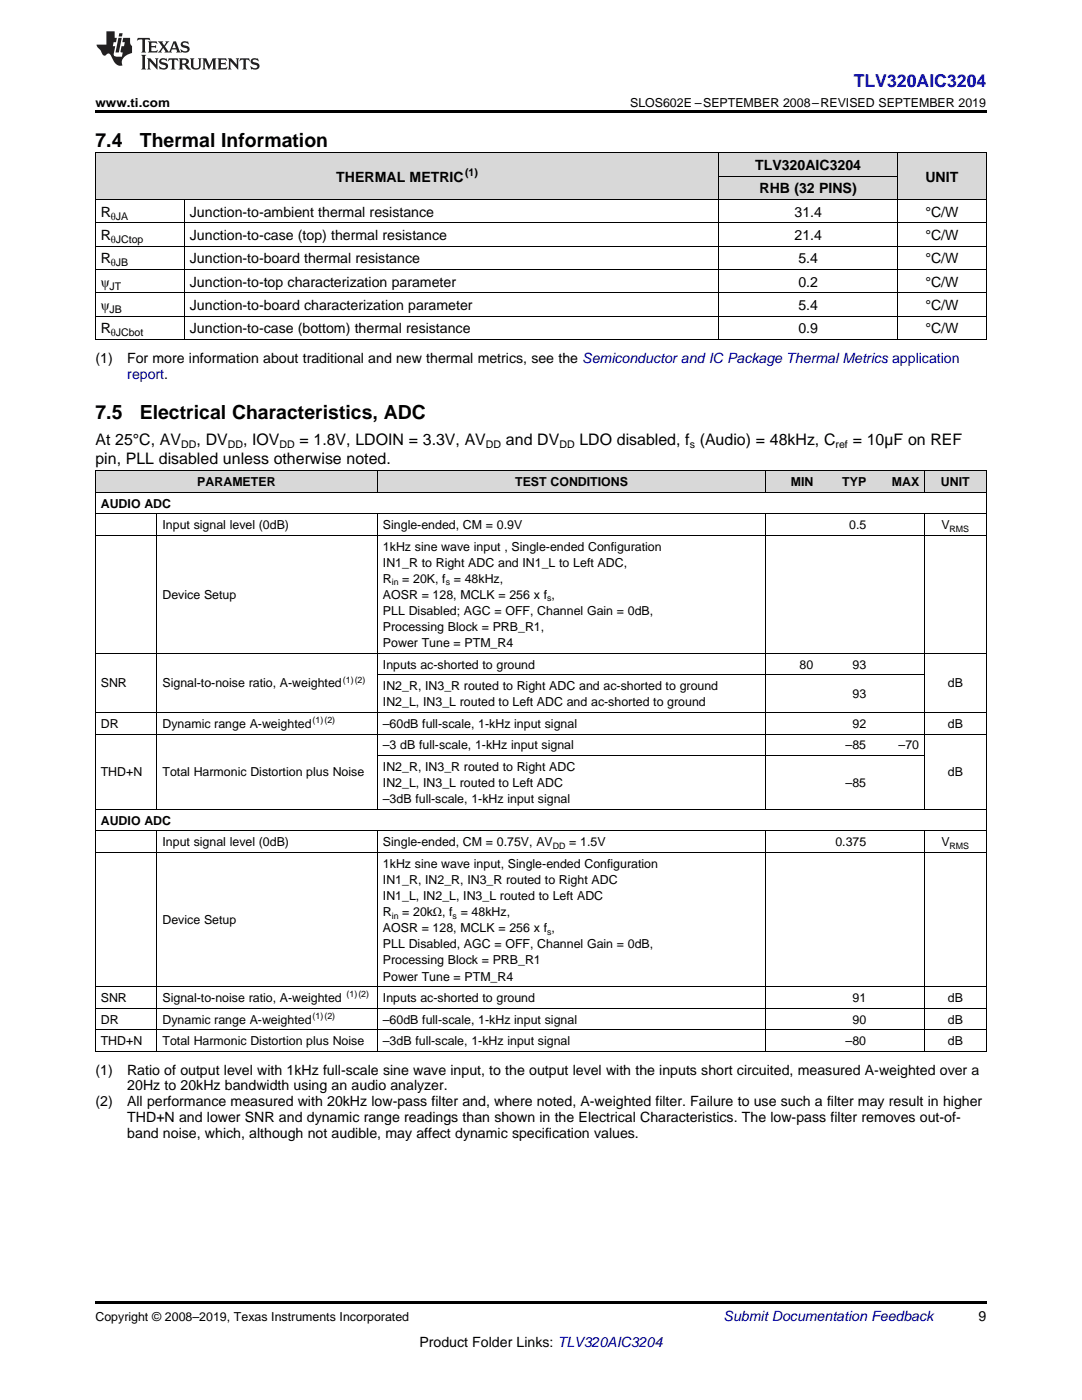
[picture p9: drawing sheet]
<svg xmlns="http://www.w3.org/2000/svg" width="216mm" height="279mm" viewBox="0 0 216 279" stroke-linecap="round" stroke-linejoin="round" font-family="sans-serif">
<defs><g id="words">
<g font-size="3.9">
<text x="19" y="29.3">7.4</text>
<text x="27.9" y="29.3">Thermal Information</text>
<text x="19" y="83.6">7.5</text>
<text x="27.9" y="83.6">Electrical Characteristics, ADC</text>
</g>
<text font-size="3.5" fill="#00f" x="170.4" y="17.3">TLV320AIC3204</text>
<g font-size="3.2">
<text x="19" y="88.8">At 25°C, AV</text>
<text x="39.2" y="88.8">, DV</text>
<text x="48.5" y="88.8">, IOV</text>
<text x="59.8" y="88.8">= 1.8V, LDOIN = 3.3V, AV</text>
<text x="101" y="88.8">and DV</text>
<text x="115.6" y="88.8">LDO disabled, f (Audio) = 48kHz, C</text>
<text x="170.1" y="88.8">= 10µF on REF</text>
<text x="19" y="92.7">pin, PLL disabled unless otherwise noted.</text>
</g>
<g font-size="2.8">
<text x="150.7" y="33.9">TLV320AIC3204</text>
<text x="67.1" y="36.3">THERMAL METRIC</text>
<text x="151.6" y="38.6">RHB (32 PINS)</text>
<text x="184.6" y="36.3">UNIT</text>
<text x="20.1" y="43.3">R</text>
<text x="20.1" y="47.9">R</text>
<text x="37.9" y="43.3">Junction-to-ambient thermal resistance</text>
<text x="37.9" y="47.9">Junction-to-case (top) thermal resistance</text>
<text x="158.5" y="43.3">31.4</text>
<text x="158.5" y="47.9">21.4</text>
<text x="184.6" y="43.3">°C/W</text>
<text x="184.6" y="47.9">°C/W</text>
<text x="20.1" y="52.6">R</text>
<text x="37.9" y="52.6">Junction-to-board thermal resistance</text>
<text x="159.3" y="52.6">5.4</text>
<text x="184.6" y="52.6">°C/W</text>
<text x="20.1" y="57.2">ψ</text>
<text x="37.9" y="57.2">Junction-to-top characterization parameter</text>
<text x="159.3" y="57.2">0.2</text>
<text x="184.6" y="57.2">°C/W</text>
<text x="20.1" y="61.9">ψ</text>
<text x="37.9" y="61.9">Junction-to-board characterization parameter</text>
<text x="159.3" y="61.9">5.4</text>
<text x="184.6" y="61.9">°C/W</text>
<text x="20.1" y="66.5">R</text>
<text x="37.9" y="66.5">Junction-to-case (bottom) thermal resistance</text>
<text x="159.3" y="66.5">0.9</text>
<text x="184.6" y="66.5">°C/W</text>
<text x="19" y="72.4">(1)</text>
<text x="25.4" y="72.4">For more information about traditional and new thermal metrics, see the Semiconductor and IC Package Thermal Metrics application</text>
<text x="19" y="214.5">(1)</text>
<text x="25.4" y="214.5">Ratio of output level with 1kHz full-scale sine wave input, to the output level with the inputs short circuited, measured A-weighted over a</text>
<text x="19" y="220.8">(2)</text>
<text x="25.4" y="220.8">All performance measured with 20kHz low-pass filter and, where noted, A-weighted filter. Failure to use such a filter may result in higher</text>
<text x="25.4" y="217.6">20Hz to 20kHz bandwidth using an audio analyzer.</text>
<text x="25.4" y="224">THD+N and lower SNR and dynamic range readings than shown in the Electrical Characteristics. The low-pass filter removes out-of-</text>
<text x="25.4" y="227.2">band noise, which, although not audible, may affect dynamic specification values.</text>
<text x="195.3" y="263.6">9</text>
<text x="83.7" y="268.9">Product Folder Links: TLV320AIC3204</text>
</g>
<g font-size="2.8" fill="#0000c8">
<text x="25.4" y="75.6">report.</text>
<text x="144.4" y="263.6">Submit Documentation Feedback</text>
</g>
<g font-size="2.5">
<text x="19" y="21.4">www.ti.com</text>
<text x="125.7" y="21.4">SLOS602E –SEPTEMBER 2008–REVISED SEPTEMBER 2019</text>
<text x="20.1" y="101.3">AUDIO ADC</text>
<text x="39.4" y="97">PARAMETER</text>
<text x="102.8" y="97">TEST CONDITIONS</text>
<text x="157.8" y="97">MIN</text>
<text x="168.1" y="97">TYP</text>
<text x="177.9" y="97">MAX</text>
<text x="187.7" y="97">UNIT</text>
<text x="32.4" y="105.6">Input signal level (0dB)</text>
<text x="76.4" y="105.6">Single-ended, CM = 0.9V</text>
<text x="169.4" y="105.6">0.5</text>
<text x="187.9" y="105.6">V</text>
<text x="76.4" y="109.9">1kHz sine wave input , Single-ended Configuration</text>
<text x="76.4" y="113.1">IN1_R to Right ADC and IN1_L to Left ADC,</text>
<text x="32.4" y="119.5">Device Setup</text>
<text x="76.4" y="116.3">R</text>
<text x="76.4" y="119.5">AOSR = 128, MCLK = 256 x f ,</text>
<text x="80.3" y="116.3">= 20K, f = 48kHz,</text>
<text x="76.4" y="122.7">PLL Disabled; AGC = OFF, Channel Gain = 0dB,</text>
<text x="76.4" y="125.9">Processing Block = PRB_R1,</text>
<text x="76.4" y="129.2">Power Tune = PTM_R4</text>
<text x="20.1" y="137.2">SNR</text>
<text x="32.4" y="137.2">Signal-to-noise ratio, A-weighted</text>
<text x="76.4" y="133.5">Inputs ac-shorted to ground</text>
<text x="76.4" y="137.8">IN2_R, IN3_R routed to Right ADC and ac-shorted to ground</text>
<text x="159.6" y="133.5">80</text>
<text x="170.1" y="133.5">93</text>
<text x="189.1" y="137.2">dB</text>
<text x="76.4" y="141">IN2_L, IN3_L routed to Left ADC and ac-shorted to ground</text>
<text x="170.1" y="139.3">93</text>
<text x="20.1" y="145.3">DR</text>
<text x="32.4" y="145.3">Dynamic range A-weighted</text>
<text x="76.4" y="145.3">–60dB full-scale, 1-kHz input signal</text>
<text x="76.4" y="149.6">–3 dB full-scale, 1-kHz input signal</text>
<text x="168.7" y="149.6">–85</text>
<text x="170.1" y="145.3">92</text>
<text x="179.3" y="149.6">–70</text>
<text x="189.1" y="145.3">dB</text>
<text x="20.1" y="154.9">THD+N</text>
<text x="32.4" y="154.9">Total Harmonic Distortion plus Noise</text>
<text x="76.4" y="153.9">IN2_R, IN3_R routed to Right ADC</text>
<text x="189.1" y="154.9">dB</text>
<text x="76.4" y="157.1">IN2_L, IN3_L routed to Left ADC</text>
<text x="76.4" y="160.3">–3dB full-scale, 1-kHz input signal</text>
<text x="168.7" y="157.1">–85</text>
<text x="20.1" y="164.6">AUDIO ADC</text>
<text x="32.4" y="168.9">Input signal level (0dB)</text>
<text x="76.4" y="168.9">Single-ended, CM = 0.75V, AV</text>
<text x="76.4" y="173.2">1kHz sine wave input, Single-ended Configuration</text>
<text x="113.6" y="168.9">= 1.5V</text>
<text x="166.7" y="168.9">0.375</text>
<text x="187.9" y="168.9">V</text>
<text x="76.4" y="176.4">IN1_R, IN2_R, IN3_R routed to Right ADC</text>
<text x="76.4" y="179.6">IN1_L, IN2_L, IN3_L routed to Left ADC</text>
<text x="32.4" y="184.4">Device Setup</text>
<text x="76.4" y="182.8">R</text>
<text x="80.3" y="182.8">= 20kΩ, f = 48kHz,</text>
<text x="76.4" y="186.1">AOSR = 128, MCLK = 256 x f ,</text>
<text x="76.4" y="189.3">PLL Disabled, AGC = OFF, Channel Gain = 0dB,</text>
<text x="76.4" y="192.5">Processing Block = PRB_R1</text>
<text x="76.4" y="195.7">Power Tune = PTM_R4</text>
<text x="20.1" y="200">SNR</text>
<text x="32.4" y="200">Signal-to-noise ratio, A-weighted</text>
<text x="76.4" y="200">Inputs ac-shorted to ground</text>
<text x="170.1" y="200">91</text>
<text x="189.1" y="200">dB</text>
<text x="20.1" y="204.3">DR</text>
<text x="20.1" y="208.6">THD+N</text>
<text x="32.4" y="204.3">Dynamic range A-weighted</text>
<text x="32.4" y="208.6">Total Harmonic Distortion plus Noise</text>
<text x="76.4" y="204.3">–60dB full-scale, 1-kHz input signal</text>
<text x="76.4" y="208.6">–3dB full-scale, 1-kHz input signal</text>
<text x="168.7" y="208.6">–80</text>
<text x="170.1" y="204.3">90</text>
<text x="189.1" y="204.3">dB</text>
<text x="189.1" y="208.6">dB</text>
<text x="19" y="263.6">Copyright © 2008–2019, Texas Instruments Incorporated</text>
</g>
<g font-size="2.1">
<text x="92.8" y="35.1">(1)</text>
<text x="22.1" y="43.8">θJA</text>
<text x="22.1" y="48.5">θJCtop</text>
<text x="22.1" y="53.1">θJB</text>
<text x="21.9" y="57.8">JT</text>
<text x="21.9" y="62.4">JB</text>
<text x="22.1" y="67.1">θJCbot</text>
<text x="36.2" y="89.4">DD</text>
<text x="45.4" y="89.4">DD</text>
<text x="55.8" y="89.4">DD</text>
<text x="97" y="89.4">DD</text>
<text x="111.6" y="89.4">DD</text>
<text x="137.6" y="89.4">s</text>
<text x="166.7" y="89.4">ref</text>
</g>
<g font-size="1.8">
<text x="189.5" y="106.1">RMS</text>
<text x="78.2" y="116.8">in</text>
<text x="88.9" y="116.8">s</text>
<text x="109.2" y="120">s</text>
<text x="68.4" y="136.2">(1)(2)</text>
<text x="62.4" y="144.3">(1)(2)</text>
<text x="110.3" y="169.4">DD</text>
<text x="189.5" y="169.4">RMS</text>
<text x="78.2" y="183.3">in</text>
<text x="90.3" y="183.3">s</text>
<text x="109.2" y="186.5">s</text>
<text x="62.4" y="203.3">(1)(2)</text>
<text x="69.1" y="199">(1)(2)</text>
</g>
</g></defs>
<g fill="#d8d8d8">
<path d="M19 93.9h12.4v4.3h-12.4z"/>
<path d="M31.4 93.9h44v4.3h-44z"/>
<path d="M75.4 93.9h77.4v4.3h-77.4z"/>
<path d="M152.8 93.9h10.6v4.3h-10.6z"/>
<path d="M163.4 93.9h10.6v4.3h-10.6z"/>
<path d="M174 93.9h10.5v4.3h-10.5z"/>
<path d="M184.5 93.9h12.3v4.3h-12.3z"/>
<path d="M19 30.6h17.8v9.3h-17.8z"/>
<path d="M36.8 30.6h106.7v9.3h-106.7z"/>
<path d="M179.1 30.6h17.7v9.3h-17.7z"/>
<path d="M143.5 35.2h35.6v4.7h-35.6z"/>
<path d="M143.5 30.6h35.6v4.6h-35.6z"/>
</g>
<path d="M19 22h177.8v.5h-177.8zM19 67.8h.2zM143.4 67.8h.1zM179 67.8h.1zM196.7 67.8h.1zM19 259.7h177.8v.5h-177.8z" fill="#000"/>
<g fill="none" stroke="#000" stroke-width=".2">
<path d="M19 39.8h177.8M19 30.5h177.8M19.1 30.5v37.3M36.8 39.8v28M143.5 30.5v37.3M143.5 35.2h35.6M179 30.5v37.3M196.8 30.5v37.3M19 58.4h177.8M19 53.8h177.8M19 49.1h177.8M19 44.5h177.8"/>
<path d="M19 67.8h177.8M19 63.1h177.8M19 98.2h177.8M19 93.9h177.8M19.1 93.9v116M75.3 93.9v4.3M152.8 93.9v4.3M184.4 93.9v4.3M196.8 93.9v116M19 106.8h177.8M19 102.5h177.8M31.3 102.5v59.1"/>
<path d="M75.3 102.5v59.1M152.8 102.5v59.1M184.4 102.5v59.1M19 130.4h177.8M75.4 134.7h109.1M19 146.5h177.8M19 142.2h177.8M75.4 150.8h109.1M19 170.1h177.8M19 165.8h177.8M19 161.5h177.8M31.3 165.9v44"/>
<path d="M75.3 165.9v44M152.8 165.9v44M184.4 165.9v44M19 196.9h177.8M19 209.8h177.8M19 205.5h177.8M19 201.2h177.8"/>
</g>
<g fill="#231f20">
<path d="M27.5 7.6l-.1 .5 .4-.2h.6v.1v2.1l-.2 .4h1l-.3-.4v-2.1l.1-.1h.5l.5 .2-.2-.5zM29.5 8.3l.2 .3v1.5l-.2 .4h1.8l.2-.6a1.04 1.04 0 0 1-1.3 .2v-.7h.6l.3 .2v-.6l-.3 .2h-.6v-.6l.8-.1 .4 .3-.2-.5zM31.5 8.3l.9 1.1-.9 1.1h.8l-.2-.2 .5-.7 .4 .7-.2 .2h1.5l-.1-.2 .1-.4h.9l.1 .4-.2 .2h1l-.3-.3-.7-1.9h-.5l-.9 2-.8-1 .9-1h-.8l.1 .3-.3 .5-.4-.6 .2-.2zM34.7 8.6l.4 1h-.7zM36.3 8.4a.63 .63 0 0 0-.2 .7 .63 .63 0 0 0 .6 .4l.6 .2 .1 .2a.75 .75 0 0 1-.7 .4 .75 .75 0 0 1-.6-.5l.1 .7 .1-.1a1.11 1.11 0 0 0 1.5-.6 1.13 1.13 0 0 0-1.2-.8l-.1-.4a1.04 1.04 0 0 1 1.2 .2l-.2-.5-.1 .1-.5-.2zM28.2 10.9l.2 .4v2.2l-.2 .4h1l-.3-.4v-2.2l.3-.4zM29.3 11.6l.3 .4v1.5l-.3 .4h.8l-.2-.4v-1.3l1.5 1.7v-1.9l.2-.4h-.7l.2 .4v.9l-1.1-1.3zM32 11.8a.62 .62 0 0 0-.2 .7 .62 .62 0 0 0 .6 .4l.6 .1 .1 .3a.76 .76 0 0 1-.7 .3 .76 .76 0 0 1-.6-.4l.1 .7 .1-.1a1.11 1.11 0 0 0 1.5-.6 1.13 1.13 0 0 0-1.2-.8l-.1-.4a1.04 1.04 0 0 1 1.2 .2l-.2-.6-.1 .1-.5-.1zM33.7 11.6l-.2 .6a.61 .61 0 0 1 .8-.3v1.6l-.2 .4h.9l-.2-.4v-1.6a.63 .63 0 0 1 .8 .3l-.2-.6zM35.6 11.6l.3 .4v1.5l-.3 .4h1l-.2-.2v-.8l.5 .2a.76 .76 0 0 0 1.2 .7l-1-1a.58 .58 0 0 0 .6-.5 .58 .58 0 0 0-.5-.6zM36.4 11.9h.1a.45 .45 0 0 1 .5 .1 .45 .45 0 0 1 .1 .5l-.7 .2zM37.9 11.6l.2 .2a2.17 2.17 0 0 0 .3 1.9 .99 .99 0 0 0 1.6-.6v-1.1l.2-.4h-.7l.2 .2a1.92 1.92 0 0 1-.2 1.8 .6 .6 0 0 1-.9-.5v-1.1l.2-.4zM40.4 11.6l.2 .4v1.5l-.2 .4h.7l-.2-.4v-1.4l.8 1.8 .8-1.8v1.4l-.2 .4h.9l-.2-.4v-1.5l.2-.4h-.8l-.6 1.5-.6-1.5zM43.4 11.6l.2 .4v1.5l-.2 .4h1.8l.2-.6a1.04 1.04 0 0 1-1.3 .1v-.6h.5l.4 .2v-.6l-.4 .2h-.5v-.7h.8l.3 .3-.1-.6zM45.5 11.6l.2 .4v1.5l-.2 .4h.7l-.2-.4v-1.3l1.5 1.7v-1.9l.2-.4h-.7l.2 .4v.9l-1.1-1.3zM47.9 11.6l-.1 .6a.61 .61 0 0 1 .8-.3v1.6l-.3 .4h1l-.3-.4 .1-1.6a.63 .63 0 0 1 .7 .3l-.1-.6zM50.2 11.8a.62 .62 0 0 0-.2 .7 .62 .62 0 0 0 .6 .4l.6 .1 .2 .3a.76 .76 0 0 1-.8 .3 .76 .76 0 0 1-.6-.4l.1 .7 .2-.1a1.11 1.11 0 0 0 1.5-.6 1.13 1.13 0 0 0-1.3-.8l-.1-.4a1.04 1.04 0 0 1 1.2 .2l-.1-.6-.2 .1-.5-.1z"/>
<path d="M21.2 6.3v2.6h-1.9l.1 .4 .7 .9a.91 .91 0 0 0 1 .8 .56 .56 0 0 1 .5-.3 .56 .56 0 0 1 .5 .3l.4 .8a1.53 1.53 0 0 0 1.9 1.2 1.54 1.54 0 0 1 1-2.1l.9-.3v-1.4a1.52 1.52 0 0 1-.3-1.6h-1.4l-.2 .8h.5l-.2 .8h-.4l-.2 1v.2l.4 .1-.2 .8a1.93 1.93 0 0 1-1.6-.3l.3-1.8h-.5l.2-.8h.4l.2-.8h-.4v-1.3zM23.6 7.6l-.6 2.9h.7l.6-2.9zM23.8 6.6l-.1 .7h.6l.2-.7z"/>
</g>
<use href="#words"/>
</svg>
